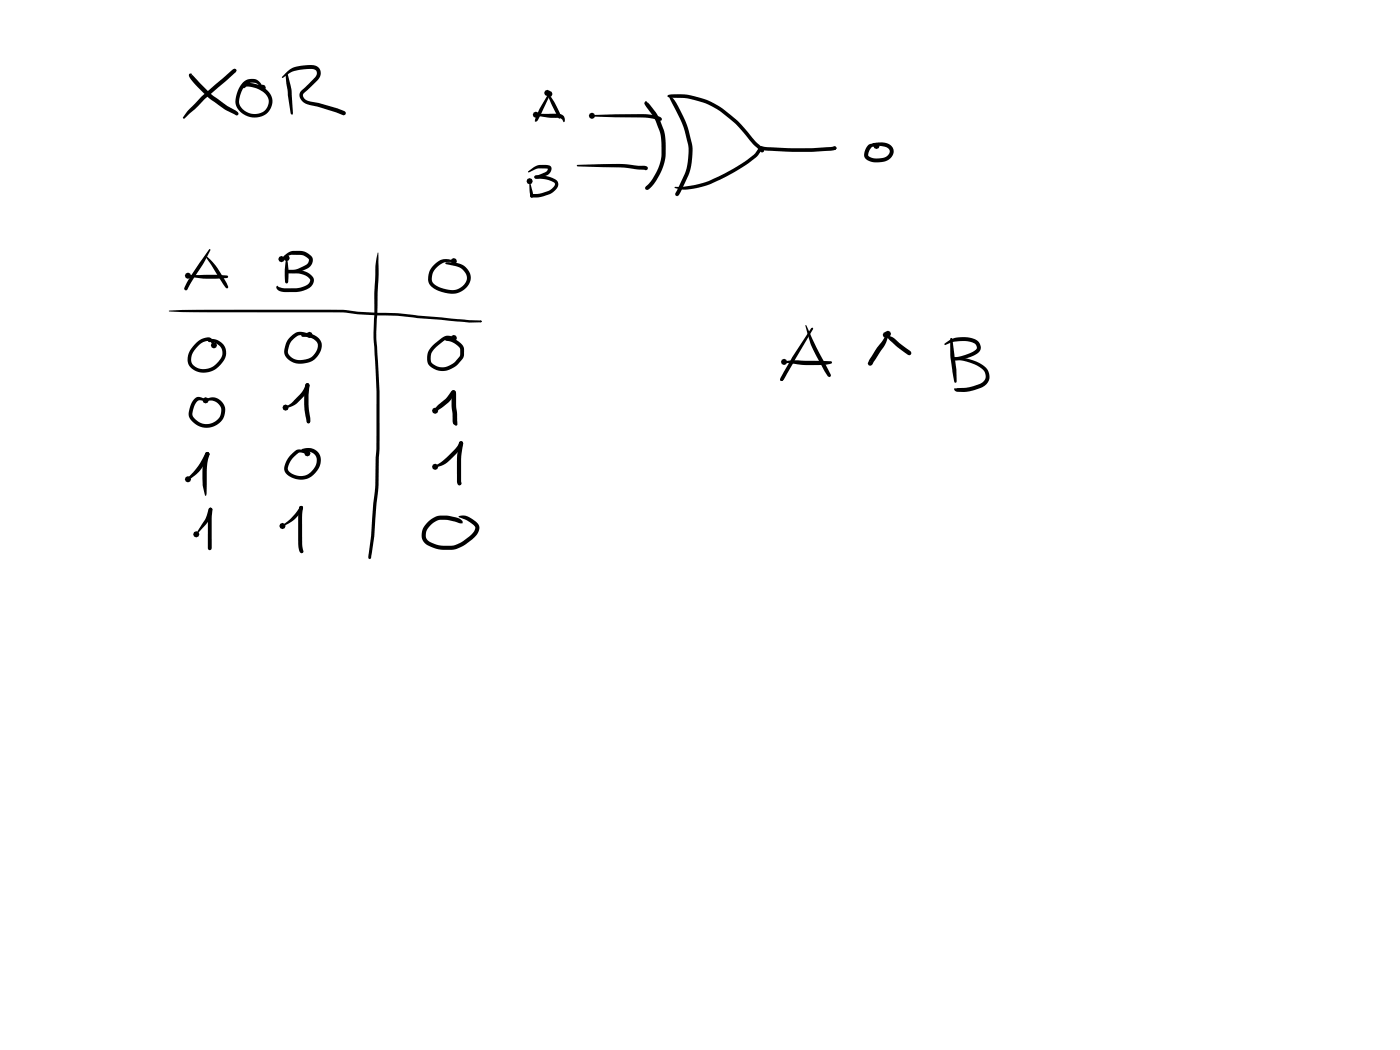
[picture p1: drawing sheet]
<svg xmlns="http://www.w3.org/2000/svg" width="397mm" height="297mm" viewBox="0 0 397 297" stroke-linecap="round" stroke-linejoin="round" font-family="sans-serif">
<g fill="#000">
<path d="M57 27.4l8.7-7.6 .8-.4 .4 .2 .1 .4-.3 .5-2.7 2.5a89.3 89.3 0 0 0-9.6 8.6l-2.1 2-.2 .1-.3-.3a18.4 18.4 0 0 1 3.9-4.6zM53.6 20.9l.5-.1 .3 .2-.1 .5 .1-.3a38.9 38.9 0 0 0 12.4 10.1l.3 .3a.72 .72 0 0 1 .3 1l-.3 .1-.4-.1a27.9 27.9 0 0 1-6.8-4.2l-.7-.6a29.8 29.8 0 0 1-5.7-6.2zM68.9 23.3a3.4 3.4 0 0 1 4.9 .3l.8 1.2-.2 .3-1.2-1a2.9 2.9 0 0 0-4.6 1.5l-.5 1.3a3.6 3.6 0 0 0 2.7 5.2 3.8 3.8 0 0 0 5.3-3.7l-.3-.9a6.6 6.6 0 0 0-5.8-3l-.9 .5a.81 .81 0 0 1-.3-.9 .81 .81 0 0 1 .8-.6 7.1 7.1 0 0 1 7.4 4 4.7 4.7 0 0 1-6 5.7 4.7 4.7 0 0 1-4.2-5.6 8.3 8.3 0 0 1 2.1-4.3zM81.4 20.2a9.9 9.9 0 0 1 7.3-1.7 2.37 2.37 0 0 1 2.1 1.7 2.37 2.37 0 0 1-.8 2.5l-3.9 3.6a.9 .9 0 0 0-.1 1.3l.5 .6 .9 .4a45.7 45.7 0 0 1 10 2.8l.6 .7-.2 .4-.7 .1a42.1 42.1 0 0 0-9.3-2.8l-1.2-.4a2.34 2.34 0 0 1-1.2-3.8l3.8-3.6a1.29 1.29 0 0 0 .6-1.5 1.29 1.29 0 0 0-1.2-.9l-2.8 .1a8.1 8.1 0 0 0-3.9 1.1l-1.8 1.3-.3-.2zM81 20.8l.2-.1 .3 .3 1 4.3 .5 6.7-.3 .5-.4-.4-.8-5.1zM151.5 32.5l.3-.3h4a5.6 5.6 0 0 1 3.4 .3l.4 .4 .4 .7-.1 .8-.2 .2-.2-.2a1.38 1.38 0 0 0-1.4-1l-2.8-.1-3.5-.5zM154.9 26.2h.1a17.4 17.4 0 0 1 3.8 6.9l-.4 .5-.3-.2-2-4.1zM155.4 26.5l.2-.2 .2 .4-3.5 7.4-.7 .4-.2-.2 .2-.6a32.4 32.4 0 0 1 3.8-7.2zM167.4 32.8l.3-.2 8.6-.2a34.9 34.9 0 0 1 9.3 .3l1.4 .5 .5 .6-.4 .4-.4-.3v.2l-1.3-.4a27.4 27.4 0 0 0-7.9-.5l-9.8-.2zM182.7 28.7l.3-.1 .5 .4 2.3 2.9a18.5 18.5 0 0 1 1 17.6 10.2 10.2 0 0 1-3.1 4.2l-.5 .1-.4-.2-.1-.4 .5-.6a14.2 14.2 0 0 0 3.7-6.1 17.5 17.5 0 0 0-2.1-13.9l-2.2-3-.1-.5zM189 27.1l.3-.2a23.4 23.4 0 0 1 19.3 7l2.2 2.4a26.5 26.5 0 0 0 4.8 5.3l.8 1-.1 .4-.7 .1-.8-.9a26.8 26.8 0 0 1-4.7-5.2 25.5 25.5 0 0 0-13.6-8.7 21.7 21.7 0 0 0-6.9-.7l-.6-.3zM189.7 27.3l.7 .3a29.3 29.3 0 0 1 5.8 15.2 18.8 18.8 0 0 1-1.2 6.9l-2.7 5.5-.5 .4-.4-.2-.1-.7 2.6-5.4a18.1 18.1 0 0 0-.1-12.7l-1.2-3-2.8-5.6-.3-.5z"/>
<path d="M149.6 48.5l1.6-1.1a5.6 5.6 0 0 1 4.3-.6 1.4 1.4 0 0 1 .7 1.3 1.4 1.4 0 0 1-.8 1.2l-2.4 1.1a1.17 1.17 0 0 1-1.7-.2l.2-.4 3.2-1.2 .6-.8-.9-.1a5 5 0 0 0-2.9 .3l-1.8 .9zM150 51.3l1 3.6v.7l-.4 .4-.4-.4-.2-1.3zM151.5 49.8l1.6-.1a5.7 5.7 0 0 1 4.9 1.9l.1 1a4 4 0 0 1-2.5 2.4l-3.5 .9h-1.5l-.4-.1-.1-.4 .1-.3 .4-.2h2.2l2.5-.8 1.6-1.3a.69 .69 0 0 0 0-1.1l-2.1-.8-3-.3-.3-.1zM163.5 46.7l8.5-.2a47.4 47.4 0 0 1 9.3 .5l1.1-.1a.81 .81 0 0 1 .8 .3 .81 .81 0 0 1 .2 .8l-.4 .2-2.4-.2a42.6 42.6 0 0 0-9.8-.6l-7.3-.3-.2-.2zM191.2 52.9a26.7 26.7 0 0 0 14-3.7l5.7-3.4a11.7 11.7 0 0 0 4.3-4.2l.4-.2a.65 .65 0 0 1 .1 1.2 10.4 10.4 0 0 1-4.3 4 42.5 42.5 0 0 1-14.8 6.8 8.4 8.4 0 0 1-5.6-.3zM215.2 41.6l.4-.2 .8 .2a117.7 117.7 0 0 0 17.8 .1l2.2-.2 .5 .5-.4 .5a73 73 0 0 1-18.3 .2l-2.7-.3-.4-.5zM235.9 41.6l.7-.1 .3 .4-.1 .4-.4 .1-.5-.2zM245.9 41.1l1.2-.4 1.3 .6-1 .2a2.21 2.21 0 0 0-1.3 2.8 4.3 4.3 0 0 0 5.8-1v-.8l-.6-.7-1.6-.4-2.3-.2-.3-.1v-.5a6.3 6.3 0 0 1 4.7 .2 2.51 2.51 0 0 1 1.3 2.5 2.51 2.51 0 0 1-1.8 2.1 5.5 5.5 0 0 1-6.4-.8l-.2-.6 .3-1.2zM53.1 78l8.2-.2 3 .2 .3 .4-.1 .2a31.3 31.3 0 0 1-11.3-.4zM58.1 72.4a16 16 0 0 1 5.3 6.4l1.2 2.4-.1 .4-.2 .1a13.1 13.1 0 0 1-2.8-4zM59.2 70.6l.2-.1 .2 .4-2.1 3.9-2.6 3.9-1.8 3.3-.4 .3-.4-.2-.1-.5 1-2.1zM80.7 72.2a4.5 4.5 0 0 1 4.2-1.1 4 4 0 0 1 3.7 2.3l-.1 1-.4 .8a9.1 9.1 0 0 1-6.6 2.2l-.5-.5 .5-.5a7.6 7.6 0 0 0 5.4-1.5 1.2 1.2 0 0 0 .6-1.3 1.2 1.2 0 0 0-1-1l-1.3-.4h-2.7l-2.9 1.3z"/>
<path d="M81.1 73h.1a17.9 17.9 0 0 1 .3 7.2h-.6a18.1 18.1 0 0 1 .2-7.2zM81.1 76.6l3.5-.1a4.6 4.6 0 0 1 4.3 2.7 2.79 2.79 0 0 1-1.6 2.5l-1.3 .6a12.3 12.3 0 0 1-5.4 .4 2.04 2.04 0 0 1-2.4-1.4l.3-.4 .5 .4 1.3 .3h3.6a4.4 4.4 0 0 0 3.7-1.5 1.07 1.07 0 0 0-.5-1.7l-2.2-.9-3.4-.1-.4-.2zM107 71.6h.2v6.2l-.4 11.9a61.2 61.2 0 0 0 .3 12.7 242.9 242.9 0 0 1 .4 24.7l-.3 11.3-.6 4.2-.6 9.3-1 6.3h-.6l-.1-.8a106.5 106.5 0 0 0 1.4-14.9l.6-5.2 .1-7.7a246.6 246.6 0 0 0-.6-33.9l.4-16.1a26.3 26.3 0 0 1 .8-8zM122.9 75.1a4.3 4.3 0 0 1 4.1-1.7l1.6 .4 .2 .2-.3 .2h-1.6a4.7 4.7 0 0 0-4.4 5.8 7.7 7.7 0 0 0 7.3 1.8 3.2 3.2 0 0 0 2.3-3.8l-.7-1.3-1-.8-1.3-.5-2.8-.6-.2-.2 .4-.3 2.8 .2a4.1 4.1 0 0 1 3.4 6.2 6 6 0 0 1-7.4 2 4.9 4.9 0 0 1-4-2.8v-1a5.1 5.1 0 0 1 1.6-3.8zM47.9 88a1224.9 1224.9 0 0 1 50.3-.1l3.1 .4 6 .3a58.7 58.7 0 0 1 11 .8l14.6 1.3 3.3 .1 .3 .2-.3 .3-3.3 .1-14.7-1.3a58.6 58.6 0 0 0-11-.8l-5.9-.3-4.2-.5h-16.7a568.6 568.6 0 0 1-32.5-.3zM55.5 97.2a4.3 4.3 0 0 1 4.2-1.5l.7 1.1 .4 1-.2 .2-1-1.3a3 3 0 0 0-3.4 1.2 4.6 4.6 0 0 0-1.9 4.9 4.4 4.4 0 0 0 6.9 .4 4.9 4.9 0 0 0 1.8-2.7 3.2 3.2 0 0 0-3.7-3.6l-.5-.4a1.68 1.68 0 0 1 2.1-.4 3.9 3.9 0 0 1 2.3 6.3 5.9 5.9 0 0 1-9.4 1.4 4.4 4.4 0 0 1 .9-5.7zM82.1 95.5l.3-.3a3.4 3.4 0 0 1 3.6-1.1l1.7 .4 .3 .4-.3 .3-1.9-.3a4.2 4.2 0 0 0-4.2 4.1 2.24 2.24 0 0 0 1.9 2.7 4.9 4.9 0 0 0 6.5-3.3 2.46 2.46 0 0 0-2.4-2.8l-1.9-.2-.3-.1v-.6a4.1 4.1 0 0 1 5.7 3.1 5.8 5.8 0 0 1-4.1 5 5.8 5.8 0 0 1-6.2-2 4.9 4.9 0 0 1 1.3-5.3zM122.6 97.8l.6-.6a6.5 6.5 0 0 1 3.5-2.1l.9 .1 1.2 .5-.3 .3-1.3-.1-1 .3-2.3 1.8a3.6 3.6 0 0 0-1.4 5 4.7 4.7 0 0 0 6.7-.8l1.1-1.4v-2a4.9 4.9 0 0 0-4.2-2.4l-.1-.4a1 1 0 0 1 1.4-.4 4.6 4.6 0 0 1 4 3.2l-.1 2.4-1.3 1.7a5.6 5.6 0 0 1-8.7 .3 4.7 4.7 0 0 1 1.3-5.4zM135.8 91l.4-.2 .3 .2-.3 .3zM228.1 92.1l.3 .1 2.5 5.5 4.4 8.4-.1 .6-.3 .1-.5-.2a51.7 51.7 0 0 1-5.2-10.5zM229.8 92.9l.3-.1 .2 .4-8.4 14.4-.5 .3-.3-.1-.1-.7 3.4-6zM250.8 94.8h.2a7.3 7.3 0 0 1 3.9 2.5l3.1 2.2 .2 .5-.2 .5-.5 .1-.4-.1a26.4 26.4 0 0 1-6.3-5.6z"/>
<path d="M251.2 94.4l.4-.1 .2 .3-.8 2.3-3.6 5.8a.82 .82 0 0 1-.7 .8 .82 .82 0 0 1-.9-.6l.1-.4 .4-.1 .4 .1-.7 .1 2.2-3.8 1.6-2zM267.6 97.3a7.2 7.2 0 0 1 5.6-1.8 4.4 4.4 0 0 1 4.2 1.7 2.15 2.15 0 0 1-1.2 3.3l-3.5 1.2a5.1 5.1 0 0 1-3.1 .2v-.6a10.8 10.8 0 0 0 7.1-2.7 1.52 1.52 0 0 0-.9-1.4l-1.4-.5-1.7-.1-2.6 .2-2.4 .9-.3-.2zM269.2 95.8l.3-.1 .2 .3 1.2 8.8 .1 3.2-.4 .4-.3-.3-1.1-7zM55.1 112.9l.8-.5h.6l2 1-.3 .2-1.3-.2a1.56 1.56 0 0 0-1.7 1.3l-.4 1.1a2.53 2.53 0 0 0 1.4 3.6 4 4 0 0 0 4.6 .2 4 4 0 0 0 1.7-4.4 3.1 3.1 0 0 0-3.5-1.7l-.6 .2-.3-.3a3.6 3.6 0 0 1 4.6 .2 3.6 3.6 0 0 1 .7 4.6 5.4 5.4 0 0 1-5.2 3 5.4 5.4 0 0 1-4.8-3.7l.6-2.9zM86.6 108.7l.5-.2a1.2 1.2 0 0 1 .1 2 11.3 11.3 0 0 1-5.1 4.8l-1.2 .3-.1-.3a15.7 15.7 0 0 0 5.5-5.7zM86.7 108.6l.8 .1 .2 .5a30.7 30.7 0 0 0 .2 9.7 .83 .83 0 0 1-.5 1.1 1.25 1.25 0 0 1-.7-1.4 27.3 27.3 0 0 1-.2-9.6zM128 110.7l.4-.2 .5 .2 .2 .5-1.6 2.3-2.5 2.1-1.5 1h-.5v-.5l.7-1 2.6-2.3zM128 110.7a.85 .85 0 0 1 1 .1 .85 .85 0 0 1 .2 1l.2 8.7a1.04 1.04 0 0 1-1.2-1.3l-.3-7.8 .2 .3-.3-.5zM221.5 106.8l.3 .1-.1 .7-.3 .3-.3-.1-.1-.4zM221.1 107.2l.5-.1 .2 .4-.1 .3-.5 .1zM221.9 102.5l.2-.2 3.1-.2 10.1 .2 .4 .4-.3 .3a39.9 39.9 0 0 1-13.3-.3zM269.6 101.3a12.5 12.5 0 0 1 10 3.3 3.4 3.4 0 0 1-1.8 5.3 10.6 10.6 0 0 1-7.2 .8l-.4-.5 .3-.3 .4 .1a17.5 17.5 0 0 0 6.9-1.4l.3-.2a2.38 2.38 0 0 0-.3-4.2 14.4 14.4 0 0 0-8.2-2.3z"/>
<path d="M58.2 128.3l.5-.3 .5 .2 .1 .4-.4 1a14.3 14.3 0 0 1-3.5 4.9l-2.1 1.5h-.3v-.5l3.4-3.8zM58.3 128.2l.4-.2 .5 .2 .1 .6a21.7 21.7 0 0 0-.7 8.6l-.1 2.4-.3 .7a14.7 14.7 0 0 1-.9-7.5l.4-2.9zM82.3 128.9a3.1 3.1 0 0 1 2.6-1.6l.9 .2 1.5 .9-.2 .2-1.9-.4a4.6 4.6 0 0 0-3.2 2.9 1.95 1.95 0 0 0-.4 2 1.95 1.95 0 0 0 1.6 1.3 4.5 4.5 0 0 0 4.7-.6 4.5 4.5 0 0 0 1.6-4.5 3.3 3.3 0 0 0-3.7-1.4l-.4-.4a2.81 2.81 0 0 1 2.6-.6 3.6 3.6 0 0 1 2.1 6 5.5 5.5 0 0 1-9.5 .4 5.2 5.2 0 0 1 1.7-4.4zM123.2 132l1.8-1.1 1.8-1.6 2.3-2.4 1-1.7 .5-.2 .4 .1 .2 .5-.2 .3 .1-.1a14 14 0 0 1-6 6.1l-1.9 .5-.2-.2zM130.2 125.1h.7l.3 .5a24.4 24.4 0 0 0-.6 6.5l.1 4.8-.1 .4a.82 .82 0 0 1-.9-.1 .82 .82 0 0 1-.3-.8v-4.3a24.5 24.5 0 0 1 .6-6.5v.2zM59.3 143.9l.3-.1 .4 .1 .2 .4-.4 1.3a8.6 8.6 0 0 1-3.1 4.7l-1.2 1.1 .7-1.4a15.3 15.3 0 0 0 3.1-6.1zM59.3 143.9l.3-.1 .5 .2 .1 .4-.2 2.3v8.6l-.2 .4-.4 .2-.4-.2-.1-.4v-8.7zM84.9 143.4l.4-.1 .5 .5a8.7 8.7 0 0 1-4.5 4.7l-1.2 .6-.2-.1 3.5-3.2zM85 143.4h.7l.1 .4-.2 2.6v7.8l.4 2-.2 .4-.4 .1-.5-.3-.4-1.3v-8.7a4.5 4.5 0 0 1 .5-3zM121.2 147.8a6 6 0 0 1 6.2-1.6 4.9 4.9 0 0 1 3.6 1.5l-.1 .6-.7-.1a12.4 12.4 0 0 0-5.7-1 4.5 4.5 0 0 0-3.8 5.3 6.3 6.3 0 0 0 5.4 2.1 7.4 7.4 0 0 0 5.7-1.8l1.2-.9a3.7 3.7 0 0 0 1.6-2.3l-.2-.6a12 12 0 0 0-4.6-2.7 3.4 3.4 0 0 1 4 .7l1 .8a2.46 2.46 0 0 1 0 3.9 15 15 0 0 1-4.7 3.5 10.1 10.1 0 0 1-10-1.6 4.3 4.3 0 0 1 1.1-5.8z"/>
<circle cx="236.4" cy="42" r=".46"/>
<circle cx="58.7" cy="128.6" r=".61"/>
<circle cx="130.6" cy="125.6" r=".58"/>
<circle cx="85.3" cy="143.8" r=".53"/>
</g>
<g fill="#000">
<circle cx="74.4" cy="24.9" r=".88"/>
<circle cx="151.8" cy="32.5" r=".88"/>
<circle cx="155" cy="26.3" r=".88"/>
<circle cx="155.6" cy="26.6" r=".88"/>
<circle cx="167.7" cy="32.8" r=".88"/>
<circle cx="150" cy="51.3" r=".88"/>
<circle cx="248.2" cy="41.3" r=".88"/>
<circle cx="53.2" cy="78.1" r=".88"/>
<circle cx="79.7" cy="73.4" r=".88"/>
<circle cx="81.2" cy="73.1" r=".88"/>
<circle cx="128.5" cy="74" r=".88"/>
<circle cx="60.6" cy="97.8" r=".88"/>
<circle cx="87.7" cy="94.9" r=".88"/>
<circle cx="128.5" cy="95.7" r=".88"/>
<circle cx="250.9" cy="94.9" r=".88"/>
<circle cx="251.5" cy="94.6" r=".88"/>
<circle cx="58.2" cy="113.4" r=".88"/>
<circle cx="80.9" cy="115.4" r=".88"/>
<circle cx="123.2" cy="116.3" r=".88"/>
<circle cx="222.1" cy="102.5" r=".88"/>
<circle cx="53.2" cy="135.7" r=".88"/>
<circle cx="87.1" cy="128.4" r=".88"/>
<circle cx="123.2" cy="132.2" r=".88"/>
<circle cx="55.6" cy="151.3" r=".88"/>
<circle cx="80" cy="149" r=".88"/>
</g>
</svg>
